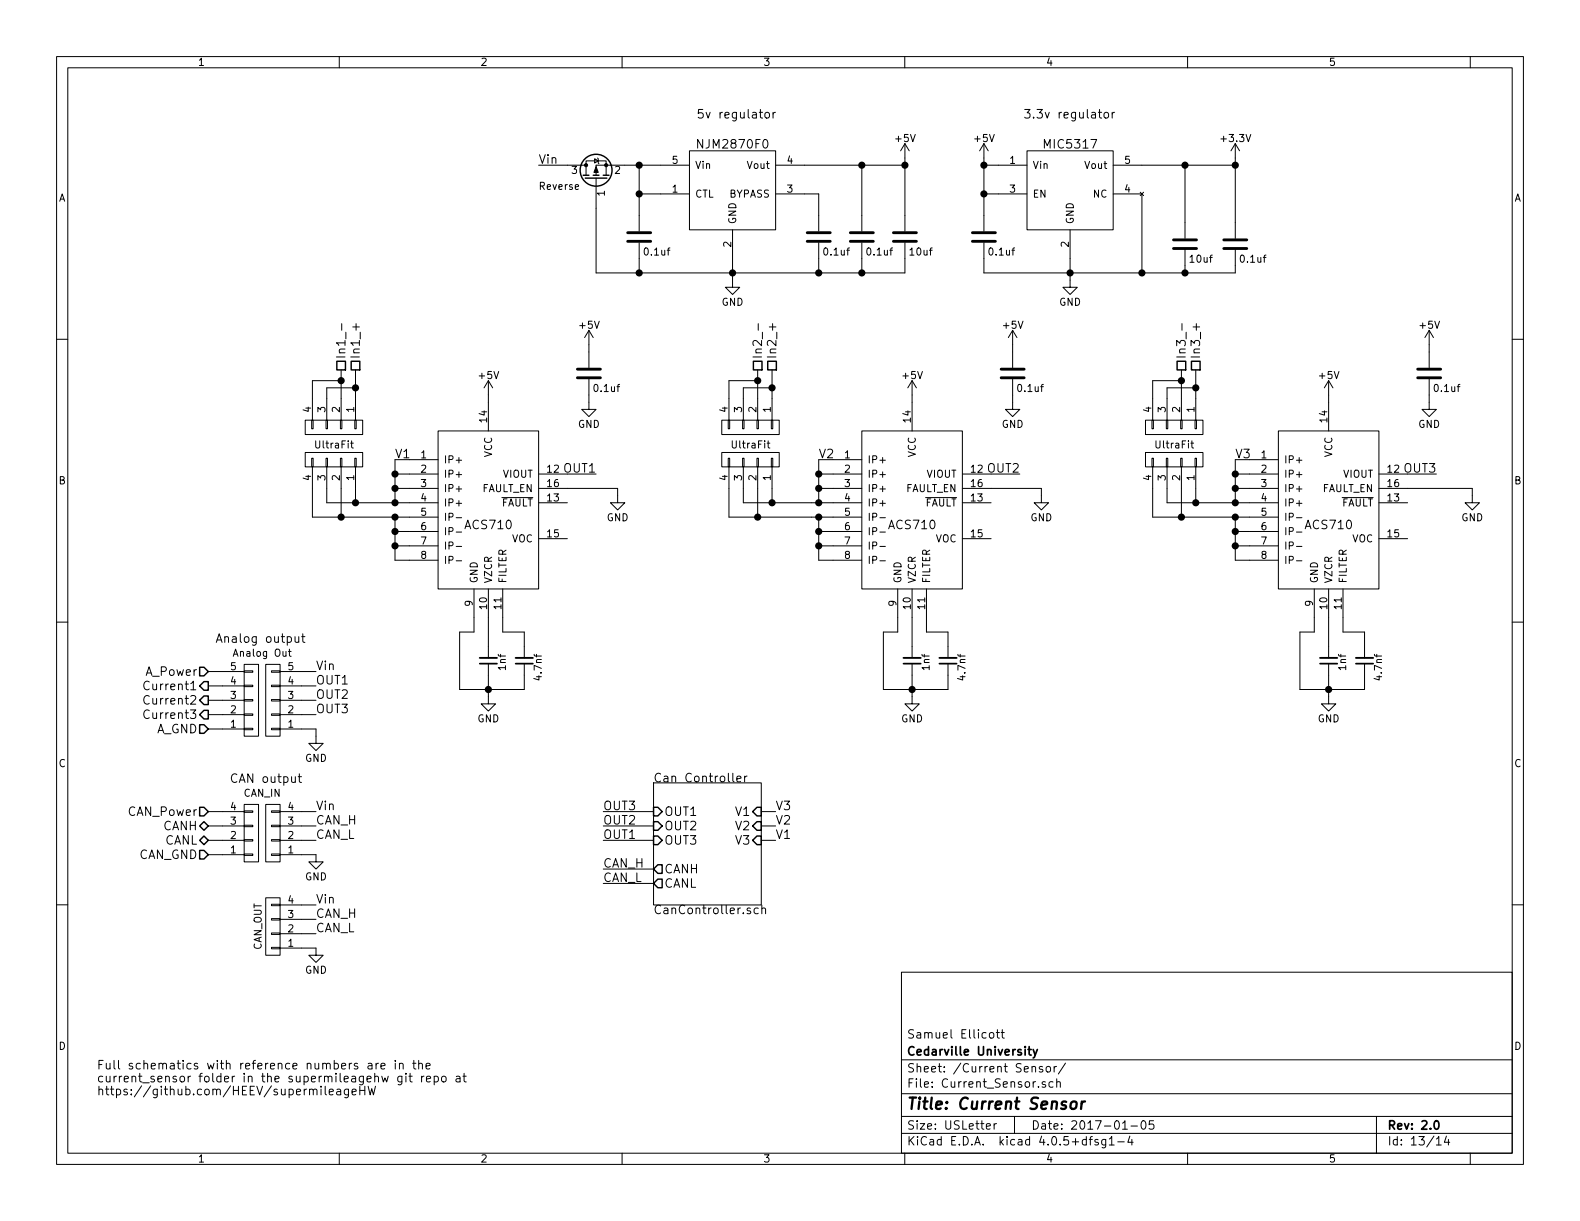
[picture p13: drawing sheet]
<svg xmlns="http://www.w3.org/2000/svg" width="279mm" height="216mm" viewBox="0 0 279 216" stroke-linecap="round" stroke-linejoin="round" font-family="sans-serif">
<defs><g id="words">
<text font-size="2.8" x="160.4" y="196.2">Title: Current Sensor</text>
<g font-size="2.1">
<text x="123.2" y="21">5v regulator</text>
<text x="181" y="21">3.3v regulator</text>
<text x="95.2" y="29">Vin</text>
<text x="123.7" y="26.3">NJM2870F0</text>
<text x="184.9" y="26.3">MIC5317</text>
<text x="61.1" y="63.5" transform="rotate(-90 61.1 63.5)">In1_-</text>
<text x="63.6" y="63.5" transform="rotate(-90 63.6 63.5)">In1_+</text>
<text x="134.7" y="63.5" transform="rotate(-90 134.7 63.5)">In2_-</text>
<text x="137.3" y="63.5" transform="rotate(-90 137.3 63.5)">In2_+</text>
<text x="209.7" y="63.5" transform="rotate(-90 209.7 63.5)">In3_-</text>
<text x="212.2" y="63.5" transform="rotate(-90 212.2 63.5)">In3_+</text>
<text x="69.8" y="81">V1</text>
<text x="99.7" y="83.6">OUT1</text>
<text x="144.8" y="81">V2</text>
<text x="174.7" y="83.6">OUT2</text>
<text x="218.4" y="81">V3</text>
<text x="248.3" y="83.6">OUT3</text>
<text x="82.3" y="93.6">ACS710</text>
<text x="157.3" y="93.6">ACS710</text>
<text x="230.9" y="93.6">ACS710</text>
<text x="38.1" y="113.7">Analog output</text>
<text x="25.8" y="119.5">A_Power</text>
<text x="55.9" y="118.5">Vin</text>
<text x="26.1" y="122">Current1</text>
<text x="26.1" y="124.6">Current2</text>
<text x="55.9" y="121">OUT1</text>
<text x="55.9" y="123.6">OUT2</text>
<text x="26.1" y="127.1">Current3</text>
<text x="27.5" y="129.7">A_GND</text>
<text x="55.9" y="126.1">OUT3</text>
<text x="40.6" y="138.4">CAN output</text>
<text x="55.9" y="143.3">Vin</text>
<text x="106.7" y="143.3">OUT3</text>
<text x="115.6" y="138.3">Can Controller</text>
<text x="137.2" y="143.3">V3</text>
<text x="22.8" y="144.3">CAN_Power</text>
<text x="28.8" y="146.8">CANH</text>
<text x="29" y="149.4">CANL</text>
<text x="55.9" y="145.8">CAN_H</text>
<text x="55.9" y="148.3">CAN_L</text>
<text x="106.7" y="148.3">OUT1</text>
<text x="106.7" y="145.8">OUT2</text>
<text x="117.5" y="144.3">OUT1</text>
<text x="117.5" y="146.8">OUT2</text>
<text x="117.5" y="149.4">OUT3</text>
<text x="130.1" y="149.4">V3</text>
<text x="130.1" y="146.8">V2</text>
<text x="130.1" y="144.3">V1</text>
<text x="137.2" y="145.8">V2</text>
<text x="137.2" y="148.3">V1</text>
<text x="24.4" y="151.9">CAN_GND</text>
<text x="106.7" y="153.4">CAN_H</text>
<text x="106.7" y="156">CAN_L</text>
<text x="117.5" y="154.4">CANH</text>
<text x="55.9" y="159.8">Vin</text>
<text x="115.6" y="161.6">CanController.sch</text>
<text x="117.5" y="157">CANL</text>
<text x="55.9" y="162.3">CAN_H</text>
<text x="55.9" y="164.8">CAN_L</text>
<text x="160.4" y="183.6">Samuel Ellicott</text>
<text x="17.1" y="189.1">Full schematics with reference numbers are in the</text>
<text x="17.1" y="191.4">current_sensor folder in the supermileagehw git repo at</text>
<text x="160.4" y="189.6">Sheet: /Current Sensor/</text>
<text x="160.4" y="186.6">Cedarville University</text>
<text x="17.1" y="193.7">https://github.com/HEEV/supermileageHW</text>
<text x="160.4" y="192.3">File: Current_Sensor.sch</text>
<text x="160.4" y="202.5">KiCad E.D.A. kicad 4.0.5+dfsg1-4</text>
<text x="160.4" y="199.7">Size: USLetter</text>
<text x="182.4" y="199.7">Date: 2017-01-05</text>
<text x="245.4" y="199.7">Rev: 2.0</text>
<text x="245.4" y="202.5">Id: 13/14</text>
</g>
<g font-size="1.8">
<text x="35" y="11.6">1</text>
<text x="85" y="11.6">2</text>
<text x="135" y="11.6">3</text>
<text x="185" y="11.6">4</text>
<text x="235" y="11.6">5</text>
<text x="118.9" y="29">5</text>
<text x="122.9" y="29.8">Vin</text>
<text x="132.2" y="29.8">Vout</text>
<text x="139.2" y="29">4</text>
<text x="158.4" y="25.1">+5V</text>
<text x="172.4" y="25.1">+5V</text>
<text x="178.6" y="29">1</text>
<text x="182.6" y="29.8">Vin</text>
<text x="191.9" y="29.8">Vout</text>
<text x="198.9" y="29">5</text>
<text x="216.1" y="25.1">+3.3V</text>
<text x="10.4" y="35.6">A</text>
<text x="95.5" y="33.6">Reverse</text>
<text x="101.1" y="30.7">3</text>
<text x="106.9" y="34.6" transform="rotate(-90 106.9 34.6)">1</text>
<text x="108.7" y="30.7">2</text>
<text x="118.9" y="34">1</text>
<text x="122.9" y="34.9">CTL</text>
<text x="128.9" y="34.9">BYPASS</text>
<text x="139.2" y="34">3</text>
<text x="178.6" y="34">3</text>
<text x="182.6" y="34.9">EN</text>
<text x="193.3" y="34.9">NC</text>
<text x="198.9" y="34">4</text>
<text x="267.8" y="35.6">A</text>
<text x="130.2" y="39.6" transform="rotate(-90 130.2 39.6)">GND</text>
<text x="189.9" y="39.6" transform="rotate(-90 189.9 39.6)">GND</text>
<text x="114.1" y="45.2">0.1uf</text>
<text x="129.3" y="43.7" transform="rotate(-90 129.3 43.7)">2</text>
<text x="145.8" y="45.2">0.1uf</text>
<text x="153.4" y="45.2">0.1uf</text>
<text x="161" y="45.2">10uf</text>
<text x="175" y="45.2">0.1uf</text>
<text x="189" y="43.7" transform="rotate(-90 189 43.7)">2</text>
<text x="210.5" y="46.4">10uf</text>
<text x="219.5" y="46.4">0.1uf</text>
<text x="102.5" y="58.1">+5V</text>
<text x="127.6" y="54.1">GND</text>
<text x="177.5" y="58.1">+5V</text>
<text x="187.3" y="54.1">GND</text>
<text x="251.1" y="58.1">+5V</text>
<text x="84.8" y="67">+5V</text>
<text x="105.2" y="69.3">0.1uf</text>
<text x="159.7" y="67">+5V</text>
<text x="180.1" y="69.3">0.1uf</text>
<text x="233.3" y="67">+5V</text>
<text x="253.8" y="69.3">0.1uf</text>
<text x="55" y="72.9" transform="rotate(-90 55 72.9)">4</text>
<text x="57.5" y="72.9" transform="rotate(-90 57.5 72.9)">3</text>
<text x="60.1" y="72.9" transform="rotate(-90 60.1 72.9)">2</text>
<text x="62.6" y="72.9" transform="rotate(-90 62.6 72.9)">1</text>
<text x="86.1" y="74.6" transform="rotate(-90 86.1 74.6)">14</text>
<text x="102.2" y="75.6">GND</text>
<text x="128.7" y="72.9" transform="rotate(-90 128.7 72.9)">4</text>
<text x="131.2" y="72.9" transform="rotate(-90 131.2 72.9)">3</text>
<text x="133.7" y="72.9" transform="rotate(-90 133.7 72.9)">2</text>
<text x="136.3" y="72.9" transform="rotate(-90 136.3 72.9)">1</text>
<text x="161" y="74.6" transform="rotate(-90 161 74.6)">14</text>
<text x="177.1" y="75.6">GND</text>
<text x="203.6" y="72.9" transform="rotate(-90 203.6 72.9)">4</text>
<text x="206.1" y="72.9" transform="rotate(-90 206.1 72.9)">3</text>
<text x="208.7" y="72.9" transform="rotate(-90 208.7 72.9)">2</text>
<text x="211.2" y="72.9" transform="rotate(-90 211.2 72.9)">1</text>
<text x="234.7" y="74.6" transform="rotate(-90 234.7 74.6)">14</text>
<text x="250.8" y="75.6">GND</text>
<text x="56" y="79.3">UltraFit</text>
<text x="74.4" y="81">1</text>
<text x="74.4" y="83.6">2</text>
<text x="78.5" y="81.9">IP+</text>
<text x="87" y="80.9" transform="rotate(-90 87 80.9)">VCC</text>
<text x="96.8" y="83.6">12</text>
<text x="129.6" y="79.3">UltraFit</text>
<text x="149.4" y="81">1</text>
<text x="149.4" y="83.6">2</text>
<text x="153.4" y="81.9">IP+</text>
<text x="161.9" y="80.9" transform="rotate(-90 161.9 80.9)">VCC</text>
<text x="171.8" y="83.6">12</text>
<text x="204.5" y="79.3">UltraFit</text>
<text x="223" y="81">1</text>
<text x="223" y="83.6">2</text>
<text x="227.1" y="81.9">IP+</text>
<text x="235.6" y="80.9" transform="rotate(-90 235.6 80.9)">VCC</text>
<text x="245.4" y="83.6">12</text>
<text x="10.4" y="85.6">B</text>
<text x="55" y="84.9" transform="rotate(-90 55 84.9)">4</text>
<text x="57.5" y="84.9" transform="rotate(-90 57.5 84.9)">3</text>
<text x="60.1" y="84.9" transform="rotate(-90 60.1 84.9)">2</text>
<text x="62.6" y="84.9" transform="rotate(-90 62.6 84.9)">1</text>
<text x="74.4" y="86.1">3</text>
<text x="74.4" y="88.6">4</text>
<text x="78.5" y="84.5">IP+</text>
<text x="78.5" y="87">IP+</text>
<text x="78.5" y="89.5">IP+</text>
<text x="85" y="87">FAULT_EN</text>
<text x="88.4" y="89.5">FAULT</text>
<text x="88.8" y="84.5">VIOUT</text>
<text x="96.8" y="88.6">13</text>
<text x="96.8" y="86.1">16</text>
<text x="128.7" y="84.9" transform="rotate(-90 128.7 84.9)">4</text>
<text x="131.2" y="84.9" transform="rotate(-90 131.2 84.9)">3</text>
<text x="133.7" y="84.9" transform="rotate(-90 133.7 84.9)">2</text>
<text x="136.3" y="84.9" transform="rotate(-90 136.3 84.9)">1</text>
<text x="149.4" y="86.1">3</text>
<text x="149.4" y="88.6">4</text>
<text x="153.4" y="84.5">IP+</text>
<text x="153.4" y="87">IP+</text>
<text x="153.4" y="89.5">IP+</text>
<text x="159.9" y="87">FAULT_EN</text>
<text x="163.4" y="89.5">FAULT</text>
<text x="163.8" y="84.5">VIOUT</text>
<text x="171.8" y="88.6">13</text>
<text x="171.8" y="86.1">16</text>
<text x="203.6" y="84.9" transform="rotate(-90 203.6 84.9)">4</text>
<text x="206.1" y="84.9" transform="rotate(-90 206.1 84.9)">3</text>
<text x="208.7" y="84.9" transform="rotate(-90 208.7 84.9)">2</text>
<text x="211.2" y="84.9" transform="rotate(-90 211.2 84.9)">1</text>
<text x="223" y="86.1">3</text>
<text x="223" y="88.6">4</text>
<text x="227.1" y="84.5">IP+</text>
<text x="227.1" y="87">IP+</text>
<text x="227.1" y="89.5">IP+</text>
<text x="233.6" y="87">FAULT_EN</text>
<text x="237" y="89.5">FAULT</text>
<text x="237.4" y="84.5">VIOUT</text>
<text x="245.4" y="88.6">13</text>
<text x="245.4" y="86.1">16</text>
<text x="267.8" y="85.6">B</text>
<text x="74.4" y="91.2">5</text>
<text x="74.4" y="93.7">6</text>
<text x="78.5" y="92.1">IP-</text>
<text x="78.5" y="94.6">IP-</text>
<text x="90.4" y="95.9">VOC</text>
<text x="96.8" y="95">15</text>
<text x="107.3" y="92.2">GND</text>
<text x="149.4" y="91.2">5</text>
<text x="149.4" y="93.7">6</text>
<text x="153.4" y="92.1">IP-</text>
<text x="153.4" y="94.6">IP-</text>
<text x="165.3" y="95.9">VOC</text>
<text x="171.8" y="95">15</text>
<text x="182.2" y="92.2">GND</text>
<text x="223" y="91.2">5</text>
<text x="223" y="93.7">6</text>
<text x="227.1" y="92.1">IP-</text>
<text x="227.1" y="94.6">IP-</text>
<text x="239" y="95.9">VOC</text>
<text x="245.4" y="95">15</text>
<text x="258.4" y="92.2">GND</text>
<text x="74.4" y="96.3">7</text>
<text x="74.4" y="98.8">8</text>
<text x="78.5" y="97.2">IP-</text>
<text x="78.5" y="99.7">IP-</text>
<text x="149.4" y="96.3">7</text>
<text x="149.4" y="98.8">8</text>
<text x="153.4" y="97.2">IP-</text>
<text x="153.4" y="99.7">IP-</text>
<text x="223" y="96.3">7</text>
<text x="223" y="98.8">8</text>
<text x="227.1" y="97.2">IP-</text>
<text x="227.1" y="99.7">IP-</text>
<text x="83.6" y="107.2" transform="rotate(-90 83.6 107.2)">9</text>
<text x="84.5" y="103.1" transform="rotate(-90 84.5 103.1)">GND</text>
<text x="86.1" y="107.6" transform="rotate(-90 86.1 107.6)">10</text>
<text x="87" y="103.1" transform="rotate(-90 87 103.1)">VZCR</text>
<text x="88.6" y="107.6" transform="rotate(-90 88.6 107.6)">11</text>
<text x="89.5" y="103.1" transform="rotate(-90 89.5 103.1)">FILTER</text>
<text x="158.5" y="107.2" transform="rotate(-90 158.5 107.2)">9</text>
<text x="159.4" y="103.1" transform="rotate(-90 159.4 103.1)">GND</text>
<text x="161" y="107.6" transform="rotate(-90 161 107.6)">10</text>
<text x="161.9" y="103.1" transform="rotate(-90 161.9 103.1)">VZCR</text>
<text x="163.6" y="107.6" transform="rotate(-90 163.6 107.6)">11</text>
<text x="164.5" y="103.1" transform="rotate(-90 164.5 103.1)">FILTER</text>
<text x="232.2" y="107.2" transform="rotate(-90 232.2 107.2)">9</text>
<text x="233" y="103.1" transform="rotate(-90 233 103.1)">GND</text>
<text x="234.7" y="107.6" transform="rotate(-90 234.7 107.6)">10</text>
<text x="235.6" y="103.1" transform="rotate(-90 235.6 103.1)">VZCR</text>
<text x="237.2" y="107.6" transform="rotate(-90 237.2 107.6)">11</text>
<text x="238.1" y="103.1" transform="rotate(-90 238.1 103.1)">FILTER</text>
<text x="40.8" y="118.5">5</text>
<text x="41.6" y="116.1">Analog Out</text>
<text x="51" y="118.5">5</text>
<text x="89.4" y="118.4" transform="rotate(-90 89.4 118.4)">1nf</text>
<text x="164.4" y="118.4" transform="rotate(-90 164.4 118.4)">1nf</text>
<text x="238" y="118.4" transform="rotate(-90 238 118.4)">1nf</text>
<text x="40.8" y="123.6">3</text>
<text x="40.8" y="121">4</text>
<text x="51" y="123.6">3</text>
<text x="51" y="121">4</text>
<text x="95.8" y="120.1" transform="rotate(-90 95.8 120.1)">4.7nf</text>
<text x="170.7" y="120.1" transform="rotate(-90 170.7 120.1)">4.7nf</text>
<text x="244.4" y="120.1" transform="rotate(-90 244.4 120.1)">4.7nf</text>
<text x="40.8" y="128.7">1</text>
<text x="40.8" y="126.1">2</text>
<text x="51" y="128.7">1</text>
<text x="51" y="126.1">2</text>
<text x="84.4" y="127.7">GND</text>
<text x="159.3" y="127.7">GND</text>
<text x="233" y="127.7">GND</text>
<text x="10.4" y="135.6">C</text>
<text x="53.9" y="134.7">GND</text>
<text x="267.8" y="135.6">C</text>
<text x="40.8" y="143.3">4</text>
<text x="43.1" y="140.9">CAN_IN</text>
<text x="51" y="143.3">4</text>
<text x="40.8" y="148.3">2</text>
<text x="40.8" y="145.8">3</text>
<text x="51" y="148.3">2</text>
<text x="51" y="145.8">3</text>
<text x="40.8" y="150.9">1</text>
<text x="51" y="150.9">1</text>
<text x="53.9" y="155.7">GND</text>
<text x="51" y="159.8">4</text>
<text x="51" y="167.4">1</text>
<text x="51" y="164.8">2</text>
<text x="51" y="162.3">3</text>
<text x="46.3" y="168.1" transform="rotate(-90 46.3 168.1)">CAN_OUT</text>
<text x="53.9" y="172.2">GND</text>
<text x="10.4" y="185.6">D</text>
<text x="267.8" y="185.6">D</text>
<text x="35" y="205.5">1</text>
<text x="85" y="205.5">2</text>
<text x="135" y="205.5">3</text>
<text x="185" y="205.5">4</text>
<text x="235" y="205.5">5</text>
</g>
</g></defs>
<g fill="none" stroke="#000" stroke-width=".18">
<path d="M10 10h259.4v195.9h-259.4zM12 12h255.4v191.9h-255.4zM60 10v2M110 10v2M136.7 19.9v1M137.1 19.9h-.2l-.2 .3M160 10v2M194.2 19.9h.6M194.4 19.4v1.3l.4 .2M195.4 19.9h.3l.3 .3v.4l-.3 .3-.3-.1-.2-.2v-.4zM196.7 19.9v1M197.1 19.9h-.3l-.1 .3"/>
<path d="M210 10v2M260 10v2M95.2 29.2h8.4M103.6 29.2v-.8h3.6v2.6M103.6 29.2v1.8M105.2 28.1l.6 .3-.6 .4zM105.4 31.5v16.8h54.6v-5.4M105.7 27.9l.1 .2v.7l.1 .2M113 34.3h8.9M113 29.2v11.7M121.9 26.7h15.3v13.9h-15.3zM121.9 29.2h-16.5v1.8"/>
<path d="M135.3 20l.3-.1 .4 .1 .1 .6-.2 .2-.3 .1-.3-.2zM137.2 34.3h7.6v6.6M137.2 29.2h22.8M152.4 29.2v11.7M160 25.4v15.5M160 25.4l-.7 1.3M160 25.4l.8 1.3M174 34.3h7.6M174 29.2h7.6M174 25.4v15.5M174 25.4l-.8 1.3M174 25.4l.8 1.3"/>
<path d="M181.6 26.7h15.2v13.9h-15.2zM196.8 34.3h5.1v14M196.8 29.2h21.6M201.6 34l.6 .6M202.2 34l-.6 .6M209.5 29.2v13M218.4 25.4v16.8M218.4 25.4l-.7 1.3M218.4 25.4l.8 1.3M10 60h2M60.4 57.2v1.2M63 57.2v1.2"/>
<path d="M104.1 58.4v6.6M104.1 58.4l-.7 1.3M104.1 58.4l.8 1.3M113 42.9v5.4M129.5 40.6v10.2h1.3l-1.3 1.3-1.2-1.3h1.2M134.1 57.2v1.2M136.6 57.2v1.2M144.8 42.9v5.4M152.4 42.9v5.4M174 42.9v5.4h44.4v-4.1M179.1 58.4v6.6M179.1 58.4l-.8 1.3"/>
<path d="M179.1 58.4l.7 1.3M189.2 40.6v10.2h1.3l-1.3 1.3-1.2-1.3h1.2M209 57.2v1.2M209.5 44.2v4.1M211.6 57.2v1.2M252.7 58.4v6.6M252.7 58.4l-.7 1.3M252.7 58.4l.8 1.3M267.4 60h2M54 74.3h10.1v2.5h-10.1zM55.1 74.3h.3v1.5h-.3zM57.7 74.3h.2v1.5h-.2z"/>
<path d="M60.2 74.3h.3v1.5h-.3zM60.3 65.4v8.9M60.3 67.3h-5.1v7M62 78.4h.5M62.2 78v1l.3 .2M62.7 74.3h.3v1.5h-.3zM62.9 65.4v8.9M62.9 68.6h-5.1v5.7M77.5 76.2h17.7v27.9h-17.7zM86.4 67.3v8.9M86.4 67.3l-.8 1.3M86.4 67.3l.7 1.3"/>
<path d="M104.1 67.1v5.3h1.3l-1.3 1.3-1.2-1.3h1.2M127.6 74.3h10.2v2.5h-10.2zM128.8 74.3h.2v1.5h-.2zM131.3 74.3h.3v1.5h-.3zM133.9 74.3h.2v1.5h-.2zM134 67.3h-5.1v7M134 65.4v8.9M135.7 78.4h.4M135.8 78v1l.3 .2M136.4 74.3h.3v1.5h-.3zM136.5 68.6h-5.1v5.7M136.5 65.4v8.9"/>
<path d="M152.4 76.2h17.8v27.9h-17.8zM161.3 67.3v8.9M161.3 67.3l-.8 1.3M161.3 67.3l.8 1.3M179.1 67.1v5.3h1.2l-1.2 1.3-1.3-1.3h1.3M202.6 74.3h10.1v2.5h-10.1zM203.7 74.3h.3v1.5h-.3zM206.2 74.3h.3v1.5h-.3zM208.8 74.3h.2v1.5h-.2zM208.9 67.3h-5.1v7M208.9 65.4v8.9M210.6 78.4h.5"/>
<path d="M210.8 78v1l.3 .2M211.3 74.3h.3v1.5h-.3zM211.5 68.6h-5.1v5.7M211.5 65.4v8.9M226.1 76.2h17.7v27.9h-17.7zM234.9 67.3v8.9M234.9 67.3l-.7 1.3M234.9 67.3l.8 1.3M252.7 67.1v5.3h1.3l-1.3 1.3-1.2-1.3h1.2M54 80h10.1v2.6h-10.1zM55.1 81h.3v1.6h-.3zM55.2 82.6v8.8h22.3"/>
<path d="M57.7 81h.2v1.6h-.2zM57.8 82.6v6.3h19.7M60.2 81h.3v1.6h-.3zM60.3 82.6v8.8M62.7 81h.3v1.6h-.3zM62.9 82.6v6.3M69.8 83.8h7.7M69.8 86.4h7.7M69.8 94h7.7M69.8 96.5h7.7M69.8 91.4v7.7h7.7M69.8 81.3v7.6"/>
<path d="M72.4 81.3h5.1M80.7 91.5h.9M80.7 94.1h.9M80.7 96.6h.9M80.7 99.2h.9M88.7 88h5.5M95.2 86.4h14v2.5h1.3l-1.3 1.3-1.3-1.3h1.3M95.2 83.8h10.2M95.2 88.9h5.1M95.2 95.3h5.1M127.6 80h10.2v2.6h-10.2zM128.8 81h.2v1.6h-.2z"/>
<path d="M128.9 82.6v8.8h23.5M131.3 81h.3v1.6h-.3zM131.4 82.6v6.3h21M133.9 81h.2v1.6h-.2zM134 82.6v8.8M136.4 81h.3v1.6h-.3zM136.5 82.6v6.3M144.8 83.8h7.6M144.8 86.4h7.6M144.8 94h7.6M144.8 96.5h7.6M144.8 91.4v7.7h7.6"/>
<path d="M144.8 81.3v7.6M147.3 81.3h5.1M155.6 91.5h1M155.6 94.1h1M155.6 96.6h1M155.6 99.2h1M163.7 88h5.5M170.2 86.4h13.9v2.5h1.3l-1.3 1.3-1.2-1.3h1.2M170.2 83.8h10.1M170.2 88.9h5.1M170.2 95.3h5.1M202.6 80h10.1v2.6h-10.1z"/>
<path d="M203.7 81h.3v1.6h-.3zM203.8 82.6v8.8h22.3M206.2 81h.3v1.6h-.3zM206.4 82.6v6.3h19.7M208.8 81h.2v1.6h-.2zM208.9 82.6v8.8M211.3 81h.3v1.6h-.3zM211.5 82.6v6.3M218.4 83.8h7.7M218.4 86.4h7.7M218.4 94h7.7M218.4 96.5h7.7"/>
<path d="M218.4 91.4v7.7h7.7M218.4 81.3v7.6M221 81.3h5.1M229.3 91.5h.9M229.3 94.1h.9M229.3 96.6h.9M229.3 99.2h.9M237.3 88h5.5M243.8 86.4h16.5v2.5h1.3l-1.3 1.3-1.2-1.3h1.2M243.8 83.8h10.2M243.8 88.9h5.1M243.8 95.3h5.1"/>
<path d="M10 110h2M36.8 118.7h6.4M43.2 118.6h1.5v.3h-1.5zM43.2 117.5h2.5v12.7h-2.5zM47 117.5h2.5v12.7h-2.5zM48 118.6h1.5v.3h-1.5zM49.5 118.7h6.4M51 115.2h.5M51.2 114.8v1l.3 .3M52.2 112.6v.8a.38 .38 0 0 0 .6 0M52.8 112.6v1M53.3 112.6h.6"/>
<path d="M53.5 112.1v1.3l.4 .2M83.8 104.1v7.7h-2.5v10.1h11.4v-4.6M86.4 117.3v7.2h1.2l-1.2 1.2-1.3-1.2h1.3M86.4 104.1v12.2M88.9 104.1v7.7h3.8v4.5M158.7 104.1v7.7h-2.5v10.1h11.4v-4.6M161.3 117.3v7.2h1.3l-1.3 1.2-1.3-1.2h1.3M161.3 104.1v12.2M163.8 104.1v7.7h3.8v4.5M232.4 104.1v7.7h-2.5v10.1h11.4v-4.6M234.9 117.3v7.2h1.3l-1.3 1.2-1.2-1.2h1.2M234.9 104.1v12.2"/>
<path d="M237.5 104.1v7.7h3.8v4.5M267.4 110h2M36.8 128.9h6.4M36.8 126.4h6.4M36.8 123.8h6.4M36.8 121.3h6.4M43.2 121.2h1.5v.2h-1.5zM43.2 123.7h1.5v.3h-1.5zM43.2 126.2h1.5v.3h-1.5zM43.2 128.8h1.5v.2h-1.5zM48 121.2h1.5v.2h-1.5zM48 123.7h1.5v.3h-1.5z"/>
<path d="M48 126.2h1.5v.3h-1.5zM48 128.8h1.5v.2h-1.5zM49.5 128.9h6.4v2.5h1.2l-1.2 1.3-1.3-1.3h1.3M49.5 126.4h6.4M49.5 123.8h6.4M49.5 121.3h6.4M52.7 137.3h.6M52.9 136.8v1.4l.4 .2M115.6 138.4h19v21.6h-19zM130.3 137.7l.7-.1v-.3l-.5-.1-.2 .3 .1 .7h.6M131.7 137.2v1.1M132.1 137.2l-.3 .1-.1 .2"/>
<path d="M10 160h2M36.8 151.1h6.4M36.8 148.6h6.4M36.8 146.1h6.4M36.8 143.5h6.4M43.2 143.4h1.5v.2h-1.5zM43.2 145.9h1.5v.3h-1.5zM43.2 148.5h1.5v.2h-1.5zM43.2 151h1.5v.3h-1.5zM43.2 142.2h2.5v10.2h-2.5zM47 158.8h2.5v10.1h-2.5zM47 142.2h2.5v10.2h-2.5z"/>
<path d="M48 159.9h1.5v.2h-1.5zM48 143.4h1.5v.2h-1.5zM48 145.9h1.5v.3h-1.5zM48 148.5h1.5v.2h-1.5zM48 151h1.5v.3h-1.5zM49.5 151.1h6.4v1.3h1.2l-1.2 1.3-1.3-1.3h1.3M49.5 148.6h6.4M49.5 146.1h6.4M49.5 143.5h6.4M106.7 148.6h8.9M106.7 146.1h8.9M106.7 143.5h8.9"/>
<path d="M106.7 156.2h8.9M106.7 153.7h8.9M134.6 148.6h2.6M134.6 146.1h2.6M134.6 143.5h2.6M267.4 160h2M48 162.4h1.5v.3h-1.5zM48 165h1.5v.2h-1.5zM48 167.5h1.5v.3h-1.5zM49.5 167.6h6.4v1.3h1.2l-1.2 1.3-1.3-1.3h1.3M49.5 165.1h6.4M49.5 162.6h6.4"/>
<path d="M49.5 160h6.4M134.1 160.6a.48 .48 0 0 0-.7 .1v.7a.48 .48 0 0 0 .7 .1M134.7 160.7l.1-.1a.36 .36 0 0 1 .6 .2v.8M134.7 160v1.6M159.4 171.9h108v32h-108zM58.2 193.1l.8-.2-.1-.2-.5-.1-.2 .2 .1 .7h.6M59.6 192.7h.6v.9M60.2 192.9l-.5 .1a.3 .3 0 0 0-.2 .3 .3 .3 0 0 0 .2 .3l.5-.1M61.6 192.6v1.2l-.3 .3-.3-.1M61.6 192.7a.48 .48 0 0 0-.6 0v.7a.48 .48 0 0 0 .6 .1M62.3 193.1l.7-.2-.1-.2-.4-.1-.2 .2v.7h.6M63.6 192.1v1.5"/>
<path d="M63.6 192.8h.9M64.5 192.1v1.5M65.1 192.1l.4 1.5 .2-1.1 .3 1.1 .4-1.5M65.1 188.1h.6l.1 .9M65.8 188.4h-.5a.3 .3 0 0 0-.3 .3 .3 .3 0 0 0 .3 .3h.5M66.5 188v1M66.9 188l-.3 .1-.1 .2M67.4 188.5l.7-.1-.1-.3-.4-.1-.2 .2v.8h.6M69.9 187.5v.2M69.9 188v1M70.6 188.2l.1-.1a.36 .36 0 0 1 .6 .1v.8M70.6 188v1"/>
<path d="M71.1 190.3v1.2l-.3 .3-.4-.1M71.1 190.4a.48 .48 0 0 0-.7 0v.8a.48 .48 0 0 0 .7 0M71.8 189.8v.1M71.8 190.3v1M72.3 190.3h.6M72.5 189.8v1.3l.4 .2M73 188h.6M73.2 187.5v1.3l.4 .2M74 188.2l.1-.1a.36 .36 0 0 1 .6 .1v.8M74 187.5v1.5M74.5 190.3v1M75 190.3l-.3 .1-.2 .2"/>
<path d="M75.3 188.5l.8-.1-.1-.3-.4-.1-.3 .2 .1 .8h.6M75.4 190.8l.7-.1v-.3l-.5-.1-.2 .2 .1 .7h.6M76.8 190.4a.48 .48 0 0 1 .6 0v.8a.48 .48 0 0 1-.6 0M76.8 190.3v1.5M78.2 190.4l.2-.1 .4 .1 .1 .6-.2 .2-.3 .1-.2-.1zM80.7 190.4h.6l.1 .9M81.4 190.7h-.6a.3 .3 0 0 0-.2 .3 .3 .3 0 0 0 .2 .3l.6-.1M81.9 190.3h.5M82.1 189.8v1.3l.3 .2M159.4 197.4h108M159.4 193.4h108M159.4 187.4h108"/>
<path d="M174.4 199.2l.7-.2v-.2l-.4-.1-.3 .2 .1 .7h.6M175 182.7l.2-.1 .5 .1v.6l-.1 .2-.4 .1-.2-.2zM175.8 198.7v1M176.2 182.6h.5M176.2 198.7l-.4 .3M176.4 182.1v1.3l.3 .2M177 182.6h.6M177.2 182.1v1.3l.4 .2M179.4 197.4v3M182.5 188.7l.2-.1h.4v1M184.4 188.6a.37 .37 0 0 0-.6 .2v.2l.6 .1v.2l-.2 .3-.4-.1M184.9 191.3a.37 .37 0 0 0-.6 .2l.1 .2 .5 .1v.2l-.2 .3-.4-.1"/>
<path d="M185.1 188.7l.2-.1 .4 .1 .1 .6-.2 .2-.3 .1-.2-.2zM186.2 191.3h-.4l-.3 .2 .1 .6 .2 .2 .4-.1M186.4 188.6v1M186.8 188.6l-.4 .2M186.9 191.4l.2-.1h.4v1M186.9 190.8v1.5M188.4 188l-1.3 1.9M198.5 199.7h.9M200 199.1h1.1M202 198.2h.1a.81 .81 0 0 1 .6 .6 .81 .81 0 0 1-.3 .8l-.1 .1a.8 .8 0 0 1-.6-.7 .8 .8 0 0 1 .3-.8zM204 198.2h-.7l-.1 .7 .2-.1h.5l.2 .2-.1 .5-.2 .2-.6-.2M243.4 197.4v6.5"/>
<path d="M60 203.9v2M110 203.9v2M159.4 200.4h108M160 203.9v2M192.6 201.5h.6M193.2 201l-.4 .2v1.3M194.2 201.5a.37 .37 0 0 0-.6 .2l.1 .2 .5 .1 .1 .2-.3 .3-.4-.1M195.5 201.5v1.3l-.3 .2-.3-.1M195.5 201.5h-.4l-.3 .3 .1 .5 .2 .2 .4-.1M196.2 201.4l.4-.4v1.5M196.2 202.5h.8M197.7 201.9h1.1"/>
<path d="M199.8 200.9l-.4 1.1h1M200.2 201.5v1M210 203.9v2M254 201.4l.4-.4v1.5M254 202.5h.9M255.8 200.9l-.4 1.1h1M256.1 201.5v1M260 203.9v2"/>
</g>
<path d="M84.8 117.3h3.1M91.2 117.3h3M159.8 117.3h3M166.1 117.3h3.1M233.4 117.3h3.1M239.8 117.3h3M181.8 185.6h.5M182 185.1v1.3l.3 .2M182.7 185.6l.4 1M183.4 185.6l-.5 1.3-.2 .2M253.7 198.3l.2-.1a.81 .81 0 0 1 .6 .6 .81 .81 0 0 1-.2 .8l-.2 .1a.79 .79 0 0 1-.4-1.4z" fill="none" stroke="#000" stroke-width=".3"/>
<path d="M189.5 194.9a.51 .51 0 0 1 .5-.2 .51 .51 0 0 1 .4 .4l-.1 .6a.54 .54 0 0 1-.5 .4 .54 .54 0 0 1-.5-.4zM191.3 194.8l-.1 1.3M191.9 194.8a.54 .54 0 0 0-.6 .3" fill="none" stroke="#000" stroke-width=".41"/>
<path d="M84.8 116.3h3.1M91.2 116.3h3M159.8 116.3h3M166.1 116.3h3.1M233.4 116.3h3.1M239.8 116.3h3" fill="none" stroke="#000" stroke-width=".33"/>
<g fill="none" stroke="#000" stroke-width=".25">
<path d="M103.1 31h1M103.5 31.5h3.8M104.9 31h1M106.7 31h1M59.6 63.9h1.5v1.5h-1.5zM62.1 63.9h1.5v1.5h-1.5zM133.2 63.9h1.5v1.5h-1.5zM135.8 63.9h1.5v1.5h-1.5zM208.2 63.9h1.5v1.5h-1.5zM210.7 63.9h1.5v1.5h-1.5zM35.3 118h.8l.7 .7-.7 .8h-.8zM35.3 128.1h.8l.7 .8-.7 .8h-.8z"/>
<path d="M36.1 120.5h.7v1.5h-.7l-.8-.7zM36.1 123.1h.7v1.5h-.7l-.8-.8zM36.1 125.6h.7v1.5h-.7l-.8-.7zM35.3 142.7h.8l.7 .8-.7 .8h-.8zM35.3 148.6l.8-.8 .7 .8-.7 .8zM35.3 150.4h.8l.7 .7-.7 .8h-.8zM36.1 145.3l.7 .8-.7 .7-.8-.7zM115.6 142.7h.7l.8 .8-.8 .8h-.7zM115.6 145.3h.7l.8 .8-.8 .7h-.7zM115.6 147.8h.7l.8 .8-.8 .8h-.7zM116.3 152.9h.8v1.5h-.8l-.7-.7zM116.3 155.4h.8v1.6h-.8l-.7-.8z"/>
<path d="M133.9 147.8h.7v1.6h-.7l-.8-.8zM133.9 145.3h.7v1.5h-.7l-.8-.7zM133.9 142.7h.7v1.6h-.7l-.8-.8z"/>
<circle cx="105.4" cy="30.1" r="2.82"/>
</g>
<g fill="#000" stroke="#000" stroke-width=".18">
<path d="M105.4 29.5l.4 1h-.8z"/>
<circle cx="103.6" cy="29.2" r=".28"/>
<circle cx="107.2" cy="29.2" r=".28"/>
</g>
<g fill="none" stroke="#000" stroke-width=".51">
<path d="M111 42.7h4.1M111 41.1h4.1M142.7 42.7h4.1M142.7 41.1h4.1M150.4 42.7h4M150.4 41.1h4M158 42.7h4.1M158 41.1h4.1M172 42.7h4M172 41.1h4M207.5 43.9h4.1M207.5 42.4h4.1"/>
<path d="M216.4 43.9h4.1M216.4 42.4h4.1M102.1 66.8h4.1M102.1 65.3h4.1M177 66.8h4.1M177 65.3h4.1M250.7 66.8h4.1M250.7 65.3h4.1"/>
</g>
<g fill="#000" stroke="#000" stroke-width=".25">
<circle cx="113" cy="34.3" r=".51"/>
<circle cx="113" cy="29.2" r=".51"/>
<circle cx="152.4" cy="29.2" r=".51"/>
<circle cx="160" cy="29.2" r=".51"/>
<circle cx="174" cy="29.2" r=".51"/>
<circle cx="174" cy="34.3" r=".51"/>
<circle cx="209.6" cy="29.2" r=".51"/>
<circle cx="218.4" cy="29.2" r=".51"/>
<circle cx="113" cy="48.3" r=".51"/>
<circle cx="129.5" cy="48.3" r=".51"/>
<circle cx="144.8" cy="48.3" r=".51"/>
<circle cx="152.4" cy="48.3" r=".51"/>
<circle cx="189.2" cy="48.3" r=".51"/>
<circle cx="201.9" cy="48.3" r=".51"/>
<circle cx="209.6" cy="48.3" r=".51"/>
<circle cx="60.3" cy="67.3" r=".51"/>
<circle cx="62.9" cy="68.6" r=".51"/>
<circle cx="134" cy="67.3" r=".51"/>
<circle cx="136.5" cy="68.6" r=".51"/>
<circle cx="208.9" cy="67.3" r=".51"/>
<circle cx="211.5" cy="68.6" r=".51"/>
<circle cx="60.3" cy="91.4" r=".51"/>
<circle cx="62.9" cy="88.9" r=".51"/>
<circle cx="69.9" cy="83.8" r=".51"/>
<circle cx="69.9" cy="94" r=".51"/>
<circle cx="69.9" cy="88.9" r=".51"/>
<circle cx="69.9" cy="96.5" r=".51"/>
<circle cx="69.9" cy="91.4" r=".51"/>
<circle cx="69.9" cy="86.4" r=".51"/>
<circle cx="134" cy="91.4" r=".51"/>
<circle cx="136.5" cy="88.9" r=".51"/>
<circle cx="144.8" cy="91.4" r=".51"/>
<circle cx="144.8" cy="94" r=".51"/>
<circle cx="144.8" cy="88.9" r=".51"/>
<circle cx="144.8" cy="83.8" r=".51"/>
<circle cx="144.8" cy="96.5" r=".51"/>
<circle cx="144.8" cy="86.4" r=".51"/>
<circle cx="208.9" cy="91.4" r=".51"/>
<circle cx="211.5" cy="88.9" r=".51"/>
<circle cx="218.4" cy="86.4" r=".51"/>
<circle cx="218.4" cy="88.9" r=".51"/>
<circle cx="218.4" cy="94" r=".51"/>
<circle cx="218.4" cy="91.4" r=".51"/>
<circle cx="218.4" cy="96.5" r=".51"/>
<circle cx="218.4" cy="83.8" r=".51"/>
<circle cx="86.4" cy="121.9" r=".51"/>
<circle cx="161.3" cy="121.9" r=".51"/>
<circle cx="235" cy="121.9" r=".51"/>
</g>
<use href="#words"/>
</svg>
